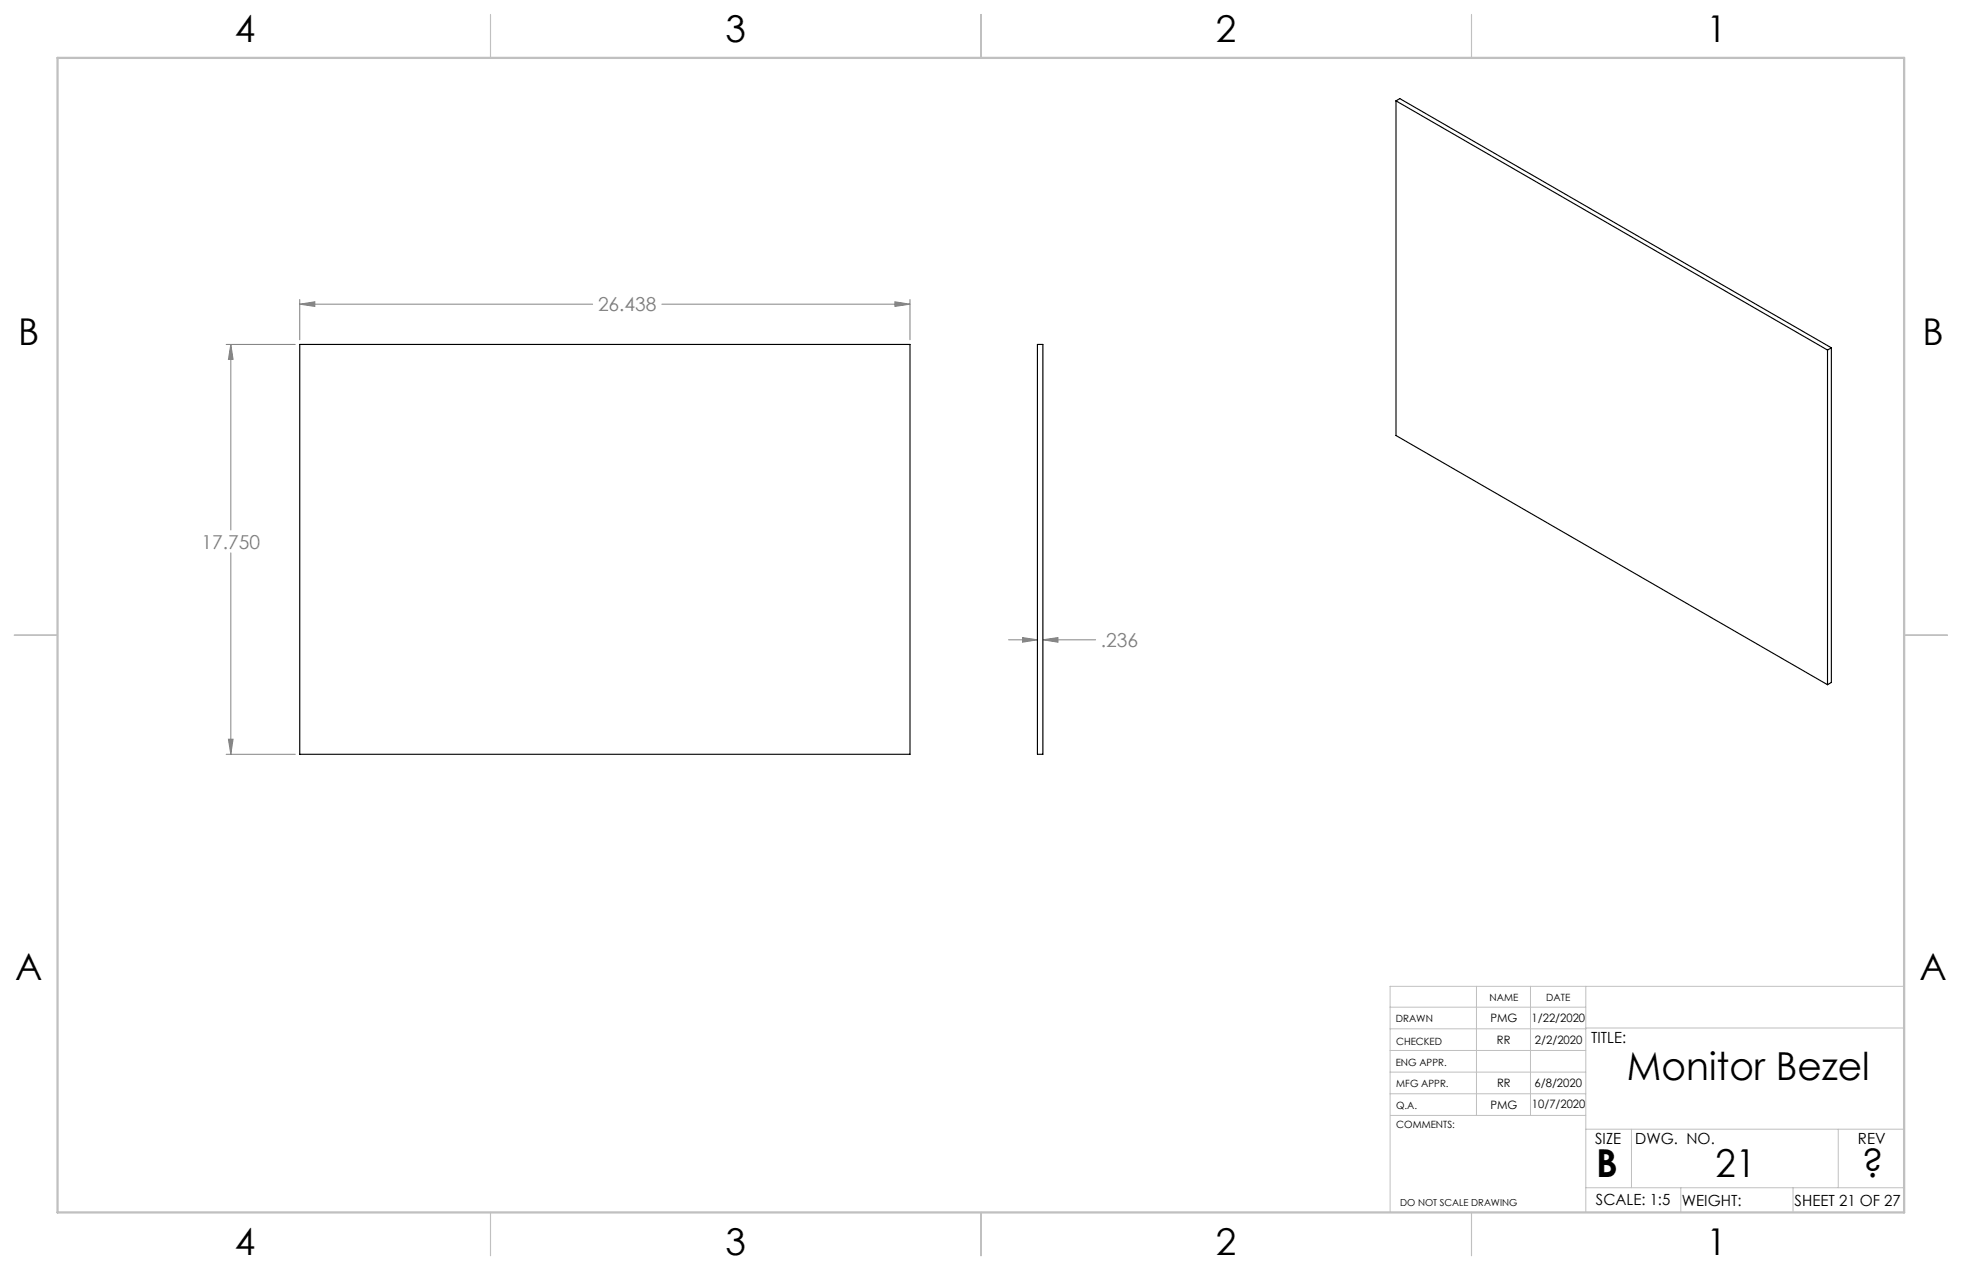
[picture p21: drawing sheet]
<svg xmlns="http://www.w3.org/2000/svg" width="432mm" height="279mm" viewBox="0 0 432 279" stroke-linecap="round" stroke-linejoin="round" font-family="sans-serif">
<defs><g id="words">
<g font-size="8.5">
<text x="358" y="237.7">Monitor Bezel</text>
<text x="351.3" y="259">B</text>
<text x="377.5" y="258.9">21</text>
<text x="409.8" y="258.9">?</text>
</g>
<g font-size="8.1">
<text x="51.7" y="9.3">4</text>
<text x="159.7" y="9.3">3</text>
<text x="267.6" y="9.3">2</text>
<text x="375.6" y="9.3">1</text>
<text x="4" y="76">B</text>
<text x="423.1" y="76">B</text>
<text x="3.3" y="215.7">A</text>
<text x="422.4" y="215.7">A</text>
<text x="51.7" y="276">4</text>
<text x="159.7" y="276">3</text>
<text x="267.6" y="276">2</text>
<text x="375.6" y="276">1</text>
</g>
<g font-size="4.2" fill="#808080">
<text x="131.6" y="68.5">26.438</text>
<text x="44.3" y="120.7">17.750</text>
<text x="242.3" y="142.4">.236</text>
</g>
<g font-size="3.4">
<text x="350.2" y="229.5">TITLE:</text>
<text x="351.1" y="251.6">SIZE</text>
<text x="359.9" y="251.6">DWG. NO.</text>
<text x="408.9" y="251.7">REV</text>
<text x="351.2" y="265.2">SCALE: 1:5</text>
<text x="370.1" y="265.3">WEIGHT:</text>
<text x="395" y="265.3">SHEET 21 OF 27</text>
</g>
<g font-size="2.5">
<text x="328" y="224.8">PMG</text>
<text x="337.1" y="224.9">1/22/2020</text>
<text x="329.5" y="229.6">RR</text>
<text x="337.8" y="229.7">2/2/2020</text>
<text x="329.5" y="239.1">RR</text>
<text x="337.7" y="239.1">6/8/2020</text>
<text x="328" y="243.9">PMG</text>
<text x="337.2" y="243.8">10/7/2020</text>
</g>
<g font-size="2.2">
<text x="327.8" y="220.1">NAME</text>
<text x="340.3" y="220.2">DATE</text>
<text x="307.2" y="224.9">DRAWN</text>
<text x="307.3" y="229.8">CHECKED</text>
<text x="307.2" y="234.5">ENG APPR.</text>
<text x="307.3" y="239.2">MFG APPR.</text>
<text x="307.3" y="243.9">Q.A.</text>
<text x="307.3" y="248.1">COMMENTS:</text>
</g>
<text font-size="2.1" x="308.2" y="265.2">DO NOT SCALE DRAWING</text>
</g></defs>
<g fill="none" stroke="#808080" stroke-width=".22">
<path d="M49.8 75.8h15.2M50.8 75.8l.5 3.3h-1zM50.8 75.8v40.8M66 66.9l3.3-.5v1zM66 65.9v8.9M66 66.9h64.4M145.7 66.9h54.6M197 66.4l3.3 .5-3.3 .5zM200.3 65.9v8.9M50.8 121.6v44.3M222 140.8h6.3M225 140.3l3.3 .5-3.3 .5z"/>
<path d="M229.5 140.8l3.3-.5v1zM229.5 140.8h11.6M49.8 165.9h15.2M50.3 162.6h1l-.5 3.3z"/>
</g>
<g fill="none" stroke="#c0c0c0" stroke-width=".22">
<path d="M324.9 217v28.4M336.8 217v28.4M349 217v49.7M419.1 217h-113.2v49.7M305.9 231.1h43.1M305.9 226.3h43.1M305.9 221.6h43.1M305.9 235.9h43.1M349 226.2h70.1M305.9 240.6h43.1M306 245.4h43M349 248.4h70.1"/>
<path d="M359.1 248.4v12.9M404.6 248.4v12.9M349 261.3h70.1M369.9 261.3v5.4M394.6 261.3v5.4"/>
</g>
<path d="M108 3.2v9.5M215.9 3.2v9.5M323.8 3.2v9.5M3.1 139.7h9.6M419.1 139.7h9.5M108 266.7v9.6M215.9 266.7v9.6M323.8 266.7v9.6" fill="none" stroke="#c0c0c0" stroke-width=".25"/>
<path d="M12.7 12.7h406.4v254h-406.4z" fill="none" stroke="#c0c0c0" stroke-width=".5"/>
<path d="M197 66.4l3.3 .5-3.3 .5zM66 66.9l3.3-.5v1zM50.8 75.8l.5 3.3h-1zM50.3 162.6h1l-.5 3.3zM225 140.3l3.3 .5-3.3 .5zM229.5 140.8l3.3-.5v1z" fill="#808080"/>
<path d="M307.2 22.2l95 54.8M307.2 22.2l.9-.5 94.9 54.8M307.2 22.2v73.6l95 54.8M66 75.8h134.3v90.1h-134.3zM228.3 75.8h1.2v90.1h-1.2zM402.2 77v73.6M403 76.5l-.8 .5M403 76.5v73.6l-.8 .5" fill="none" stroke="#000" stroke-width=".25"/>
<use href="#words"/>
</svg>
